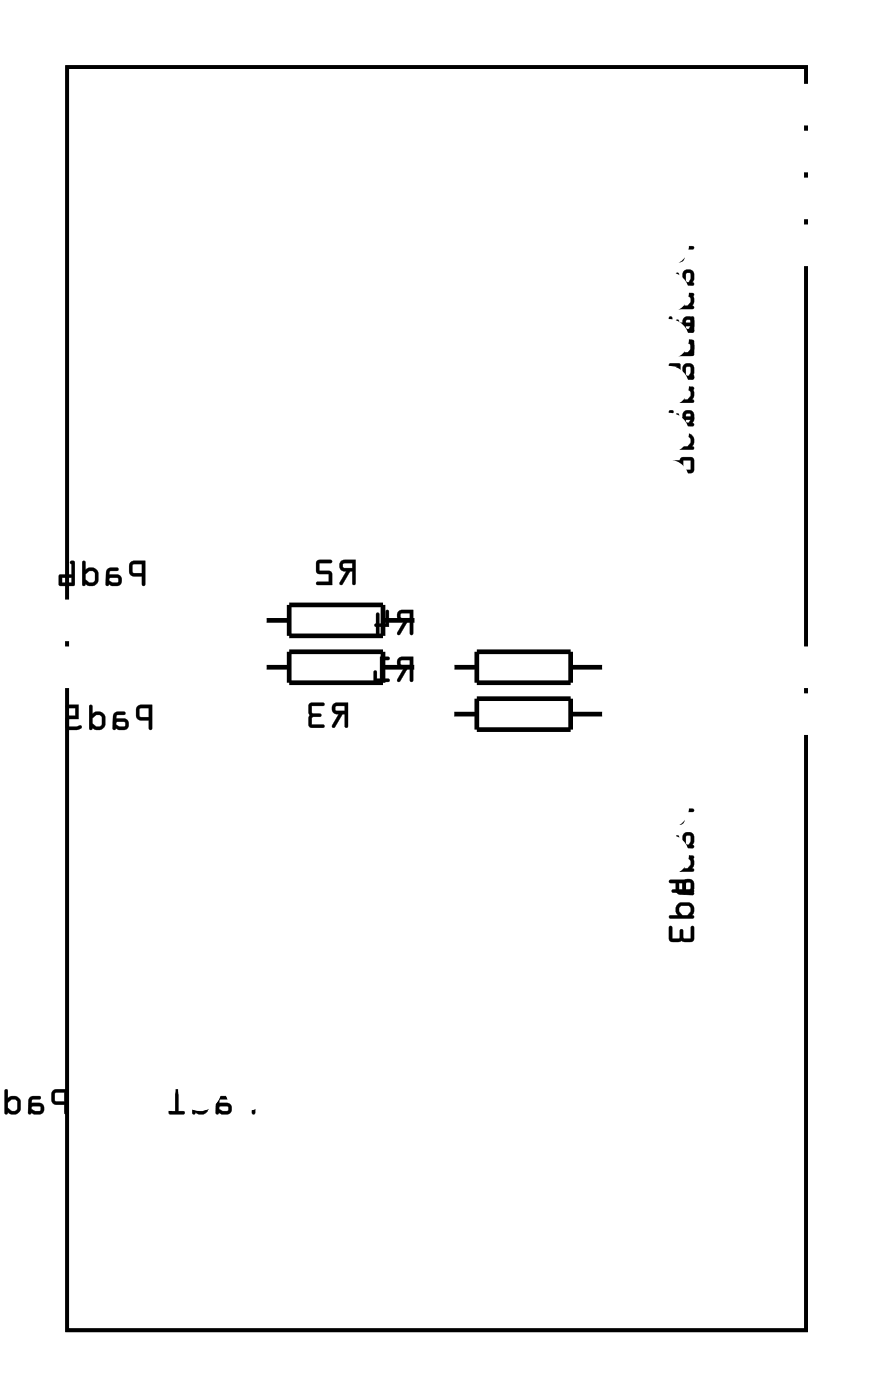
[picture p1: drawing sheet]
<svg xmlns="http://www.w3.org/2000/svg" width="47mm" height="76mm" viewBox="0 0 47 76" stroke-linecap="round" stroke-linejoin="round" font-family="sans-serif">
<path d="M3.6 3.6h40v68.5h-40z" fill="none" stroke="#000" stroke-width=".2"/>
<g fill="#000">
<path d="M36.2 15.9v.7l.3 .1h.5l.1-.6h.4l.1-.1-.1-.1zM36.4 16.1h.5v.4h-.5zM36.6 17.3v.5l.2 .2h.8l-.1-.2 .1-.4a.31 .31 0 0 0-.3-.3 .31 .31 0 0 0-.3 .3v.4h-.2v-.4zM37.2 17.3l.2 .1v.2l-.1 .2h-.2zM36.7 18.5l-.1 .2 .1 .4h-.4l-.1 .2h1.4v-.1l-.1-.1 .1-.4-.1-.2-.2-.1zM36.8 18.6h.5l.1 .3-.2 .2h-.3l-.1-.2zM36.2 19.7l.1 .8h1.3l-.1-.2-.1 .1h-.6v-.7zM36.4 19.9h.3v.5h-.3z"/>
<path d="M36.2 15.9v.7l.3 .2 .5-.1 .1-.6h.4a.1 .1 0 0 0 .1-.1 .1 .1 0 0 0-.1-.1zM36.2 15.9h1.3l.1 .1h-.1h-.4l-.1 .7h-.5l-.3-.1zM36.4 16.1h.5v.4h-.5zM36.4 16v.5h.5v-.5zM36.6 17.3v.4l.1 .2 .8 .1a.09 .09 0 0 0 .1-.1 .09 .09 0 0 0-.1-.1l.1-.4a.32 .32 0 0 0-.3-.3 .32 .32 0 0 0-.3 .3v.4h-.2v-.4zM36.6 17.3l.2 .1v.4h.2v-.4a.31 .31 0 0 1 .3-.3 .31 .31 0 0 1 .3 .3l-.1 .4 .1 .2h-.8l-.2-.2zM37.2 17.4h.2v.2l-.1 .2h-.1zM37.2 17.3l-.1 .5h.2l.1-.2v-.2zM36.7 18.5l-.1 .2 .1 .4h-.4a.1 .1 0 0 0-.1 .1 .1 .1 0 0 0 .1 .1h1.2a.1 .1 0 0 0 .1-.1 .1 .1 0 0 0-.1-.1l.1-.2-.1-.4-.2-.1zM36.7 18.6l.2-.2 .6 .1 .1 .2v.3l-.2 .1h.2v.2h-1.3v-.2h.4l-.1-.2zM36.8 18.6h.5l.1 .1v.2l-.2 .2h-.3l-.1-.2zM36.8 18.6v.3l.1 .2h.3l.2-.2-.1-.3zM36.2 19.7l.1 .9h1.2l.1-.2a.09 .09 0 0 0-.1-.1 .09 .09 0 0 0-.1 .1h-.6v-.7zM36.3 19.7h.5v.7h.6l.1-.1 .1 .2h-1.3zM36.4 19.9h.3v.5h-.3zM36.4 19.8v.6h.3v-.6z"/>
<path d="M36.2 18.4v.7l.3 .2 .5-.1 .1-.6h.4l.1-.1-.1-.1zM36.4 18.6h.5v.5h-.5zM36.6 19.9v.5l.2 .1h.8l-.1-.1 .1-.5a.31 .31 0 0 0-.3-.2 .31 .31 0 0 0-.3 .2v.5l-.2-.1v-.4zM37.2 19.9h.2v.3l-.1 .2-.2-.1zM36.7 21l-.1 .3 .1 .3-.4 .1-.1 .1h1.4v-.1l-.1-.1 .1-.4-.1-.2h-.2zM36.8 21.2l.5-.1 .1 .3-.2 .2h-.3l-.1-.2zM36.2 22.2v.9h.6l.3-.4h.5l-.1-.1h-.4l-.4 .3h-.3l.1-.6z"/>
<path d="M36.2 18.4v.7l.3 .2 .5-.1 .1-.6h.4a.1 .1 0 0 0 .1-.1 .1 .1 0 0 0-.1-.1zM36.2 18.4h1.3l.1 .1-.1 .1h-.4l-.1 .6-.5 .1-.3-.2zM36.4 18.6h.5v.5h-.5zM36.4 18.6v.5h.5v-.5zM36.6 19.9v.4l.1 .2 .8 .1a.09 .09 0 0 0 .1-.1 .09 .09 0 0 0-.1-.1l.1-.5a.32 .32 0 0 0-.3-.2 .32 .32 0 0 0-.3 .2v.5l-.2-.1v-.4zM36.6 19.9h.2v.5h.2v-.5a.31 .31 0 0 1 .3-.2 .31 .31 0 0 1 .3 .2l-.1 .5 .1 .1h-.8l-.2-.1zM37.2 19.9h.2v.3l-.1 .2-.1-.1zM37.2 19.9l-.1 .4 .2 .1 .1-.2v-.3zM36.7 21l-.1 .3 .1 .3h-.4a.1 .1 0 0 0-.1 .1 .1 .1 0 0 0 .1 .1h1.2a.1 .1 0 0 0 .1-.1 .1 .1 0 0 0-.1-.1l.1-.2-.1-.4-.2-.1zM36.7 21.1l.2-.1 .6 .1 .1 .1v.3l-.2 .2h.2v.1h-1.3v-.1h.4l-.1-.3zM36.8 21.2l.5-.1 .1 .2v.2l-.2 .1h-.3l-.1-.2zM36.8 21.2v.2l.1 .2h.3l.2-.2-.1-.3zM36.2 22.2v.9h.6l.3-.4 .4 .1a.1 .1 0 0 0 .1-.1 .1 .1 0 0 0-.1-.1h-.5l-.3 .3h-.3v-.5l.1-.1zM36.3 22.3h.2l-.1 .6h.3l.4-.3h.4l.1 .1h-.5l-.3 .4h-.6z"/>
<path d="M36.2 13.3v.7l.3 .2 .5-.1 .1-.6h.4l.1-.1-.1-.1zM36.4 13.5h.5v.5h-.5zM36.6 14.8v.5l.2 .2 .8-.1-.1-.1 .1-.4a.31 .31 0 0 0-.3-.3 .31 .31 0 0 0-.3 .3v.4h-.2v-.5zM37.2 14.8h.2v.3l-.1 .2-.2-.1zM36.7 16l-.1 .2 .1 .4h-.4l-.1 .1h1.4v-.1h-.1l.1-.4-.1-.2-.2-.1zM36.8 16.1h.5l.1 .3-.2 .2h-.3l-.1-.2zM36.2 17.2v.5h1.2v.1h-.4v.2h.6l-.1-.8h-.1v.3h-1v-.3zM36.3 18.5l-.1 .6 .1 .2h1.1l.2-.1v-.6l-.1-.2zM36.4 18.6h1v.5h-1z"/>
<path d="M36.2 13.3v.7l.3 .2 .5-.1 .1-.6h.4a.1 .1 0 0 0 .1-.1 .1 .1 0 0 0-.1-.1zM36.2 13.3h1.3l.1 .1-.1 .1h-.4l-.1 .6-.5 .1-.3-.2zM36.4 13.5h.5v.5h-.5zM36.4 13.5v.5h.5v-.5zM36.6 14.8v.4l.1 .2 .8 .1a.09 .09 0 0 0 .1-.1 .09 .09 0 0 0-.1-.1l.1-.4a.32 .32 0 0 0-.3-.3 .32 .32 0 0 0-.3 .3v.4l-.2-.1v-.4zM36.6 14.8h.2v.5h.2v-.4a.31 .31 0 0 1 .3-.3 .31 .31 0 0 1 .3 .3l-.1 .4 .1 .1h-.8l-.2-.1zM37.2 14.8h.2v.3l-.1 .2-.1-.1zM37.2 14.8l-.1 .4 .2 .1 .1-.2v-.3zM36.7 15.9l-.1 .3 .1 .4h-.4a.1 .1 0 0 0-.1 .1 .1 .1 0 0 0 .1 .1h1.2a.11 .11 0 0 0 .1-.2 .1 .1 0 0 0-.1 0l.1-.3-.1-.3-.2-.1zM36.7 16l.2-.1 .6 .1 .1 .2v.2l-.2 .2h.2v.1h-1.3v-.1h.4l-.1-.2zM36.8 16.1h.5l.1 .1v.2l-.2 .2-.3-.1-.1-.1zM36.8 16.1v.3l.1 .2h.3l.2-.2-.1-.3zM36.2 17.2v.5h1.2v.1h-.3a.1 .1 0 0 0-.1 .1 .1 .1 0 0 0 .1 .1h.5v-.8a.1 .1 0 0 0-.1-.1 .1 .1 0 0 0-.1 .1v.3h-1v-.3zM36.3 17.2h.1v.3h1v-.3h.1l.1 .8h-.6v-.1l.4-.1v-.1h-1.2zM36.3 18.5l-.1 .6 .1 .2h1.1l.2-.1v-.6l-.1-.2zM36.3 18.5l1.2-.1 .1 .2v.6l-.2 .1h-1.1l-.1-.2zM36.4 18.6h1v.5h-1zM36.4 18.6v.5h1v-.5z"/>
<path d="M3.6 3.6v68.5h40.1v-68.5zM3.6 3.6h40v68.5h-40z"/>
<path d="M7.1 30.5l-.1 .1v.5l.2 .1h.5v.5h.1l.1-1.3zM7.2 30.6h.5v.5l-.5-.1zM5.8 30.8l-.1 .9h.6a.31 .31 0 0 0 .3-.3 .31 .31 0 0 0-.3-.3h-.4v-.1l.1-.1h.4v-.1zM5.9 31.3h.5v.2l-.3 .1-.2-.1zM4.5 30.4v1.3h.1v-.1l.2 .1h.3l.2-.2v-.6l-.3-.1-.4 .1v-.5zM4.7 31.1l.1-.2 .3 .1v.5l-.3 .1-.1-.2zM3.8 30.4l.1 .7-.7 .1v.5h.8l.1-1.2-.1-.1zM3.4 31.3h.5v.3h-.5z"/>
<path d="M7.1 30.5l-.1 .1v.5l.2 .1h.5v.5a.1 .1 0 0 0 .1 .1 .1 .1 0 0 0 .1-.1v-1.3h-.6zM7.1 30.5l.8-.1-.1 1.3h-.1v-.5h-.5l-.2-.1zM7.2 30.6h.5v.5l-.5-.1zM7.2 30.6v.4l.5 .1v-.5zM5.8 30.8l-.1 .9a.09 .09 0 0 0 .1 .1 .09 .09 0 0 0 .1-.1l.4 .1a.32 .32 0 0 0 .3-.4 .32 .32 0 0 0-.3-.3h-.4l.1-.2h.3a.1 .1 0 0 0 .1-.1 .1 .1 0 0 0-.1-.1zM5.8 30.8h.6v.1h-.4l-.1 .1v.1h.4a.31 .31 0 0 1 .3 .3 .31 .31 0 0 1-.3 .3h-.6zM5.9 31.3h.5v.2l-.3 .1-.2-.1zM5.9 31.3v.2l.2 .1 .3-.1v-.2zM4.5 30.4l-.1 1.3a.11 .11 0 0 0 .2 .1 .1 .1 0 0 0 0-.2l.3 .2 .3-.2 .1-.2v-.4l-.3-.3-.4 .2v-.5zM4.5 30.4h.1v.5l.4-.1 .3 .1v.6l-.2 .2h-.3l-.2-.1v.1h-.1zM4.7 31.1l.1-.2 .3 .1v.5h-.3l-.2-.1zM4.7 31.1v.3l.2 .2 .2-.1v-.5l-.3-.1zM3.8 30.4l.1 .7h-.7v.6h.9v-1.2l-.1-.1zM3.8 30.4l.2 .1v1.2h-.8v-.5l.7-.1zM3.4 31.3h.5v.3h-.5zM3.3 31.3v.3h.6v-.3z"/>
<path d="M7.4 38.3v.1v.5l.1 .1h.6v.5h.1v-1.3zM7.6 38.4h.5v.5l-.5-.1zM6.2 38.6l-.1 .9h.6a.31 .31 0 0 0 .3-.3 .31 .31 0 0 0-.3-.3h-.4v-.1v-.1h.4v-.1zM6.3 39.1h.4l.1 .2-.3 .1-.2-.1zM4.9 38.2l-.1 1.3h.2v-.1l.2 .1h.3l.2-.2v-.6l-.3-.1-.4 .1v-.5zM5 38.9l.2-.2 .3 .1v.5l-.3 .1-.2-.2zM3.6 38.2v.2h.5v.4h-.5v.6l.1 .1h.4a.15 .15 0 0 0 .3 0 .15 .15 0 0 0-.1-.2l-.6 .1v-.4h.6v-.8z"/>
<path d="M7.4 38.3v.1v.5l.1 .1h.6v.5a.1 .1 0 0 0 0 .1 .1 .1 0 0 0 .1-.1v-1.3h-.6zM7.5 38.3l.7-.1v1.3h-.1v-.5h-.6l-.1-.1zM7.6 38.4h.5v.5l-.5-.1zM7.6 38.4v.4l.5 .1v-.5zM6.2 38.6l-.1 .9a.09 .09 0 0 0 .1 .1 .09 .09 0 0 0 .1-.1l.4 .1a.32 .32 0 0 0 .3-.4 .32 .32 0 0 0-.3-.3h-.4v-.2h.4a.1 .1 0 0 0 .1-.1 .1 .1 0 0 0-.1-.1zM6.2 38.6h.5v.1h-.4v.1v.2l.4-.1a.31 .31 0 0 1 .3 .3 .31 .31 0 0 1-.3 .3h-.6zM6.3 39.1h.4l.1 .2-.3 .1-.2-.1zM6.3 39.1v.2l.2 .1 .3-.1-.1-.2zM4.8 38.2v1.3a.1 .1 0 0 0 .1 .1 .11 .11 0 0 0 .1-.2l.2 .2 .4-.2 .1-.2v-.4l-.3-.3-.4 .2v-.5zM4.9 38.2h.1v.5l.4-.1 .3 .1v.6l-.2 .2h-.3l-.2-.1-.1 .1h-.1zM5 38.9l.2-.2 .3 .1v.5l-.3 .1-.2-.2zM5 38.9v.3l.2 .2 .3-.1v-.5l-.3-.1zM3.6 38.2v.2h.5v.4h-.5v.6l.1 .2 .7-.1a.1 .1 0 0 0 0-.2 .1 .1 0 0 0-.1 0l-.6 .1v-.4h.6v-.8zM3.6 38.2h.7v.8l-.6-.1v.5l.6-.1 .1 .1v.1h-.7l-.1-.1v-.6h.5v-.4l-.5-.1z"/>
<path d="M18.1 38.1a.32 .32 0 0 0-.1 .4 .32 .32 0 0 0 .3 .2l-.3 .7h.1l.4-.7h.2v.6l.1 .1v-1.3zM18.2 38.3l.5-.1v.3h-.5zM16.8 38.1l-.1 1.2 .2 .1h.6v-.1h-.6v-.4l.4-.1 .1-.1h-.1l-.4-.1v-.4h.6l.1-.1z"/>
<path d="M18 38.1a.32 .32 0 0 0 0 .4 .32 .32 0 0 0 .3 .2l-.3 .6a.1 .1 0 0 0 0 .1 .1 .1 0 0 0 .1 0l.4-.7h.2v.6a.1 .1 0 0 0 .1 .1 .1 .1 0 0 0 .1-.1v-1.2h-.7zM18.1 38.2l.7-.1v1.3l-.1-.1v-.6h-.2l-.4 .7h-.1l.4-.7a.31 .31 0 0 1-.4-.2 .31 .31 0 0 1 .1-.3zM18.2 38.3l.5-.1v.3h-.5zM18.2 38.3v.2h.5v-.3zM16.8 38.1l-.1 1.2 .2 .1h.6a.1 .1 0 0 0 .1-.1 .1 .1 0 0 0-.1-.1l-.6 .1v-.4l.4-.1a.1 .1 0 0 0 .1-.1 .1 .1 0 0 0-.1 0l-.4-.1v-.4l.6 .1a.1 .1 0 0 0 .1-.1 .1 .1 0 0 0-.1-.1zM16.8 38.1h.8l-.1 .1h-.6v.4l.4 .1h.1l-.1 .1-.4 .1v.4h.6v.1h-.6l-.2-.1z"/>
<path d="M18.5 30.4a.32 .32 0 0 0-.1 .4 .32 .32 0 0 0 .4 .2l-.4 .6 .1 .1 .5-.7h.1v.6l.1 .1 .1-1.4zM18.6 30.5h.5v.3h-.5zM17.2 30.4l-.1 .6 .2 .1h.5v.4h-.6l-.1 .1 .9 .1-.1-.7-.6-.1v-.4h.6l.1-.1z"/>
<path d="M18.5 30.4a.32 .32 0 0 0-.1 .4 .32 .32 0 0 0 .4 .2l-.4 .6a.1 .1 0 0 0 0 .1 .1 .1 0 0 0 .2 0l.4-.7h.1v.6a.1 .1 0 0 0 .1 .1 .1 .1 0 0 0 .1-.1v-1.3h-.6zM18.5 30.4l.8-.1-.1 1.4-.1-.1v-.7h-.1l-.4 .8-.2-.1 .4-.7a.31 .31 0 0 1-.4-.1 .31 .31 0 0 1 .1-.4zM18.6 30.5h.5v.3h-.5zM18.6 30.5v.3h.5v-.3zM17.2 30.4v.7h.6v.4h-.6a.1 .1 0 0 0-.1 .1 .1 .1 0 0 0 .1 .1h.8l-.1-.7-.6-.1v-.4h.6a.1 .1 0 0 0 .1-.1 .1 .1 0 0 0-.1-.1zM17.2 30.4h.8l-.1 .1h-.6v.4l.6 .1 .1 .7-.9-.1 .1-.1h.6v-.4h-.5l-.2-.1z"/>
<path d="M21.6 35.7a.32 .32 0 0 0-.1 .3 .32 .32 0 0 0 .4 .2l-.4 .7h.1l.5-.7h.1v.7h.1l.1-1.3zM21.7 35.8h.5v.2h-.5zM20.6 35.6v1.2h-.2v-.4l-.1-.1-.1 .6h.8v-.1h-.2v-1h.2l.1-.2z"/>
<path d="M21.6 33.1a.32 .32 0 0 0-.1 .4 .32 .32 0 0 0 .4 .2l-.4 .7h.1l.5-.7h.1v.6l.1 .1 .1-1.4zM21.7 33.2h.5v.3h-.5zM20.4 33.2v.6l-.1 .1 .1 .5h.1v-.4h.6v-.9l-.1-.1-.1 .1v.7h-.4v-.6z"/>
<path d="M21.6 35.7a.32 .32 0 0 0-.1 .3 .32 .32 0 0 0 .4 .2l-.4 .6a.1 .1 0 0 0 0 .1 .1 .1 0 0 0 .2 0l.4-.7h.1v.7a.1 .1 0 0 0 .1 .1 .1 .1 0 0 0 .1-.1v-1.3h-.6zM21.6 35.7l.8-.1-.1 1.3h-.1v-.7h-.1l-.4 .7h-.2l.4-.7a.31 .31 0 0 1-.4-.2 .31 .31 0 0 1 .1-.3zM21.7 35.8h.5v.2h-.5zM21.7 35.8v.2h.5v-.2zM20.6 35.6v1.2h-.2v-.4a.1 .1 0 0 0-.1-.1 .1 .1 0 0 0-.1 .1l.1 .5 .7 .1a.1 .1 0 0 0 .1-.1 .1 .1 0 0 0-.1-.1h-.2v-1h.2a.1 .1 0 0 0 .1-.1 .1 .1 0 0 0-.1-.1zM20.6 35.6h.5l-.1 .1-.3 .1v1h.3v.1h-.8l.1-.6 .1 .1v.4h.2z"/>
<path d="M21.6 33.1a.32 .32 0 0 0-.1 .4 .32 .32 0 0 0 .4 .2l-.4 .6a.1 .1 0 0 0 0 .1 .1 .1 0 0 0 .2 0l.4-.7h.1v.6a.1 .1 0 0 0 .1 .1 .1 .1 0 0 0 .1-.1v-1.3h-.6zM21.6 33.1l.8-.1-.1 1.4-.1-.1v-.6h-.1l-.4 .7-.2-.1 .4-.6a.31 .31 0 0 1-.4-.2 .31 .31 0 0 1 .1-.4zM21.7 33.3l.5-.1v.3h-.5zM21.7 33.2v.3h.5v-.3zM20.4 33.2v.6a.09 .09 0 0 0-.1 .1 .09 .09 0 0 0 .1 .1v.3a.1 .1 0 0 0 .1 .1 .1 .1 0 0 0 0-.1v-.3h.6v-.9a.1 .1 0 0 0-.1-.1 .1 .1 0 0 0-.1 .1v.7h-.4v-.6zM20.4 33.2h.1v.6h.4v-.7h.1h.1v.9h-.6v.3l-.1 .1-.1-.5 .1-.1z"/>
<path d="M36.2 21v.7l.3 .1 .5-.1 .1-.6h.4l.1-.1h-.1zM36.4 21.1h.5v.5h-.5zM36.6 22.4v.5l.2 .2h.8l-.1-.2 .1-.4a.31 .31 0 0 0-.3-.3 .31 .31 0 0 0-.3 .3v.4h-.2v-.4zM37.2 22.4l.2 .1v.2l-.1 .2h-.2zM36.7 23.6l-.1 .2 .1 .4h-.4l-.1 .1h1.4v-.1h-.1l.1-.4-.1-.2-.2-.1zM36.8 23.7h.5l.1 .3-.2 .2h-.3l-.1-.2zM36.2 25l.1 .5h.5l.2 .1h.4l.2-.1v-.6l-.1-.1h-.5l-.2 .1zM37 24.9h.4v.6h-.4zM36.4 25.1h.4v.2h-.4z"/>
<path d="M36.2 20.9v.8l.3 .1h.5l.1-.7h.4a.1 .1 0 0 0 .1-.1 .1 .1 0 0 0-.1-.1zM36.2 21h1.3h.1l-.1 .1h-.4l-.1 .6-.5 .1-.3-.1zM36.4 21.1h.5v.5h-.5zM36.4 21.1v.5h.5v-.5zM36.6 22.4v.4l.1 .2 .8 .1a.09 .09 0 0 0 .1-.1 .09 .09 0 0 0-.1-.1l.1-.4a.32 .32 0 0 0-.3-.3 .32 .32 0 0 0-.3 .3v.4h-.2v-.5zM36.6 22.4l.2 .1v.4h.2v-.4a.31 .31 0 0 1 .3-.3 .31 .31 0 0 1 .3 .3l-.1 .4 .1 .2h-.8l-.2-.2zM37.2 22.4l.2 .1v.2l-.1 .2-.1-.1zM37.2 22.4l-.1 .5h.2l.1-.2v-.3zM36.7 23.6l-.1 .2 .1 .4h-.4a.1 .1 0 0 0-.1 .1 .1 .1 0 0 0 .1 .1h1.2a.1 .1 0 0 0 .1-.1 .1 .1 0 0 0-.1-.1l.1-.3-.1-.3-.2-.1zM36.7 23.6l.2-.1 .6 .1 .1 .2v.2l-.2 .2h.2v.1h-1.3v-.1h.4l-.1-.2zM36.8 23.7h.5l.1 .1v.2l-.2 .2h-.3l-.1-.2zM36.8 23.7v.3l.1 .2h.3l.2-.2-.1-.3zM36.2 25l.1 .5h.5l.2 .1h.4l.2-.1v-.6l-.1-.1h-.5l-.2 .1zM36.3 25l.5-.1 .2-.1h.5l.1 .1v.6l-.2 .1h-.4l-.2-.2h-.5zM37 24.9h.4v.6h-.4zM37 24.9v.6h.4v-.6zM36.4 25.1h.4v.2h-.4zM36.4 25.1v.2h.4v-.2z"/>
<path d="M36.2 46.4v.7l.3 .1 .5-.1 .1-.6h.4l.1-.1h-.1zM36.4 46.5h.5v.5h-.5zM36.6 47.8v.5l.2 .2h.8l-.1-.2 .1-.4a.31 .31 0 0 0-.3-.3 .31 .31 0 0 0-.3 .3v.4h-.2v-.4zM37.2 47.8l.2 .1v.2l-.1 .2h-.2zM36.7 49l-.1 .2 .1 .4h-.4l-.1 .1h1.4v-.1h-.1l.1-.4-.1-.2-.2-.1zM36.8 49.1h.5l.1 .3-.2 .2h-.3l-.1-.2zM36.2 50.2v.7l.1 .1h.6h.5l.2-.1-.1-.7-.1 .1v.6l-.4-.1v-.4l-.1-.1-.1 .1v.4l-.4 .1v-.7z"/>
<path d="M36.2 46.3v.8l.3 .1h.5l.1-.7h.4a.1 .1 0 0 0 .1-.1 .1 .1 0 0 0-.1-.1zM36.2 46.4h1.3h.1l-.1 .1h-.4l-.1 .6-.5 .1-.3-.1zM36.4 46.5h.5v.5h-.5zM36.4 46.5v.5h.5v-.5zM36.6 47.8v.4l.1 .2 .8 .1a.09 .09 0 0 0 .1-.1 .09 .09 0 0 0-.1-.1l.1-.4a.32 .32 0 0 0-.3-.3 .32 .32 0 0 0-.3 .3v.4h-.2v-.5zM36.6 47.8l.2 .1v.4h.2v-.4a.31 .31 0 0 1 .3-.3 .31 .31 0 0 1 .3 .3l-.1 .4 .1 .2h-.8l-.2-.2zM37.2 47.8l.2 .1v.2l-.1 .2-.1-.1zM37.2 47.8l-.1 .5h.2l.1-.2v-.3zM36.7 49l-.1 .2 .1 .4h-.4a.1 .1 0 0 0-.1 .1 .1 .1 0 0 0 .1 .1h1.2a.1 .1 0 0 0 .1-.1 .1 .1 0 0 0-.1-.1l.1-.3-.1-.3-.2-.1zM36.7 49l.2-.1 .6 .1 .1 .2v.2l-.2 .2h.2v.1h-1.3v-.1h.4l-.1-.2zM36.8 49.1h.5l.1 .1v.2l-.2 .2h-.3l-.1-.2zM36.8 49.1v.3l.1 .2h.3l.2-.2-.1-.3zM36.2 50.2v.7l.2 .1h.5h.6l.1-.1v-.6a.1 .1 0 0 0-.1-.1 .1 .1 0 0 0-.1 .1v.6l-.4-.1v-.4a.1 .1 0 0 0-.1-.1 .1 .1 0 0 0-.1 .1v.4l-.4 .1v-.7zM36.3 50.2h.1v.7l.4-.1v-.4l.1-.1 .1 .1v.4l.4 .1v-.6l.1-.1 .1 .7-.2 .1h-.5h-.6l-.1-.1z"/>
<path d="M36.2 43.8v.7l.3 .2 .5-.1 .1-.6h.4l.1-.1-.1-.1zM36.4 44h.5v.5h-.5zM36.6 45.3v.5l.2 .1h.8l-.1-.1 .1-.5a.31 .31 0 0 0-.3-.2 .31 .31 0 0 0-.3 .2v.5l-.2-.1v-.4zM37.2 45.3h.2v.3l-.1 .2-.2-.1zM36.7 46.4l-.1 .3 .1 .3-.4 .1-.1 .1h1.4v-.1l-.1-.1 .1-.4-.1-.2h-.2zM36.8 46.6l.5-.1 .1 .3-.2 .2h-.3l-.1-.2zM36.2 47.7l.1 .1h.7v.4h-.6v.2h.6h.1l.5-.1-.1-.1h-.4v-.5z"/>
<path d="M36.2 43.8v.7l.3 .2 .5-.1 .1-.6h.4a.1 .1 0 0 0 .1-.1 .1 .1 0 0 0-.1-.1zM36.2 43.8h1.3l.1 .1-.1 .1h-.4l-.1 .6-.5 .1-.3-.2zM36.4 44h.5v.5h-.5zM36.4 44v.5h.5v-.5zM36.6 45.3v.4l.1 .2 .8 .1a.09 .09 0 0 0 .1-.1 .09 .09 0 0 0-.1-.1l.1-.5a.32 .32 0 0 0-.3-.2 .32 .32 0 0 0-.3 .2v.5l-.2-.1v-.4zM36.6 45.3h.2v.5h.2v-.5a.31 .31 0 0 1 .3-.2 .31 .31 0 0 1 .3 .2l-.1 .5 .1 .1h-.8l-.2-.1zM37.2 45.3h.2v.3l-.1 .2-.1-.1zM37.2 45.3l-.1 .4 .2 .1 .1-.2v-.3zM36.7 46.4l-.1 .3 .1 .3h-.4a.1 .1 0 0 0-.1 .1 .1 .1 0 0 0 .1 .1h1.2a.1 .1 0 0 0 .1-.1 .1 .1 0 0 0-.1-.1l.1-.2-.1-.4-.2-.1zM36.7 46.5l.2-.1 .6 .1 .1 .1v.3l-.2 .2h.2v.1h-1.3v-.1h.4l-.1-.3zM36.8 46.6l.5-.1 .1 .2v.2l-.2 .1h-.3l-.1-.2zM36.8 46.6v.2l.1 .2h.3l.2-.2-.1-.3zM36.2 47.7l.1 .1h.7v.4h-.5a.1 .1 0 0 0-.1 .1 .1 .1 0 0 0 .1 .1h.5a.09 .09 0 0 0 0 .1 .09 .09 0 0 0 .1-.1h.4a.1 .1 0 0 0 .1-.1 .1 .1 0 0 0-.1-.1h-.4v-.5zM36.3 47.7h.8v.5h.4l.1 .1-.5 .1h-.1l-.6-.1v-.1h.6v-.4h-.7z"/>
<path d="M2.9 59.1l-.1 .2v.4l.2 .1 .5 .1v.4l.1 .1 .1-1.4zM3 59.2h.5v.5h-.5zM1.6 59.5l-.1 .8 .6 .1a.31 .31 0 0 0 .3-.3 .31 .31 0 0 0-.3-.3h-.4v-.1l.1-.1h.4v-.2zM1.7 60l.5-.1v.2l-.3 .1-.2-.1zM.3 59v1.3l.1 .1v-.1l.2 .1 .3-.1 .2-.1v-.6l-.3-.2-.4 .1v-.4zM.5 59.7l.1-.1h.3v.5l-.3 .1-.1-.2zM-.1 59v1.4z"/>
<path d="M2.9 59.1l-.1 .2v.4l.1 .1 .6 .1v.4a.1 .1 0 0 0 .1 .1 .1 .1 0 0 0 .1-.1v-1.3h-.6zM2.9 59.1l.8-.1-.1 1.4-.1-.1v-.5h-.5l-.2-.1zM3 59.2h.5v.5l-.5-.1zM3 59.2v.5h.5v-.5zM1.6 59.4l-.1 .9a.09 .09 0 0 0 .1 .1 .09 .09 0 0 0 .1-.1l.4 .1a.32 .32 0 0 0 .3-.3 .32 .32 0 0 0-.3-.4l-.4 .1 .1-.2h.3a.1 .1 0 0 0 .1-.1 .1 .1 0 0 0-.1-.1zM1.6 59.5l.6-.1v.1l-.4 .1-.1 .1v.1h.4a.31 .31 0 0 1 .3 .3 .31 .31 0 0 1-.3 .3l-.6-.1zM1.7 60l.5-.1v.2l-.3 .1-.2-.1zM1.7 59.9v.2l.2 .1 .3-.1v-.2zM.3 59l-.1 1.3a.1 .1 0 0 0 .1 .1 .1 .1 0 0 0 .1-.1l.3 .1 .3-.1 .1-.2v-.5l-.3-.2-.4 .1v-.4zM.3 59l.1 .1v.4l.4-.1 .3 .2v.6l-.2 .1-.3 .1-.2-.2v.2l-.1-.1zM.5 59.7l.1-.1h.3v.5l-.3 .1-.2-.2zM.4 59.7v.4l.3 .1 .2-.1v-.5h-.3zM-.1 59v1.4zM-.1 59v1.4z"/>
<path d="M13 59.1l-.1 .2 .1 .4 .1 .1 .5 .1v.4l.2 .1v-1.4zM13.2 59.2h.4v.5h-.4zM11.8 59.5l-.1 .8 .6 .1a.31 .31 0 0 0 .3-.3 .31 .31 0 0 0-.3-.3h-.4v-.1v-.1h.4v-.2zM11.9 60l.4-.1 .1 .2-.3 .1-.2-.1zM10.4 59v1.3l.1 .1 .1-.1 .2 .1 .3-.1 .2-.1-.1-.6-.2-.2-.4 .1v-.4zM10.6 59.7l.2-.1h.2l.1 .5-.3 .1-.2-.2zM9.5 59v1.2h-.2v-.4h-.1l-.1 .5 .9 .1v-.2h-.3v-1h.3v-.1z"/>
<path d="M13 59.1l-.1 .2 .1 .4 .1 .1 .5 .1v.4a.1 .1 0 0 0 .1 .1 .1 .1 0 0 0 .1-.1v-1.3h-.6zM13 59.1l.8-.1v1.4l-.1-.1-.1-.5h-.5l-.1-.1zM13.2 59.2h.4v.5l-.4-.1zM13.1 59.2v.5h.5v-.5zM11.8 59.4l-.1 .9a.09 .09 0 0 0 .1 .1 .09 .09 0 0 0 .1-.1l.4 .1a.32 .32 0 0 0 .3-.3 .32 .32 0 0 0-.3-.4l-.4 .1v-.2h.4a.1 .1 0 0 0 .1-.1 .1 .1 0 0 0-.1-.1zM11.8 59.5l.5-.1v.1l-.4 .1v.1v.1h.4a.31 .31 0 0 1 .2 .3 .31 .31 0 0 1-.2 .3l-.6-.1zM11.9 60l.4-.1 .1 .2-.3 .1-.2-.1zM11.9 59.9v.2l.1 .1 .4-.1-.1-.2zM10.4 59v1.3a.1 .1 0 0 0 .1 .1 .1 .1 0 0 0 .1-.1l.2 .1 .4-.1 .1-.2v-.5l-.3-.2-.4 .1v-.4zM10.4 59l.2 .1v.4l.4-.1 .2 .2v.6l-.1 .1-.3 .1-.2-.2-.1 .2-.1-.1zM10.6 59.7l.2-.1h.3v.5l-.3 .1-.2-.2zM10.6 59.7v.4l.2 .1 .3-.1-.1-.5h-.2zM9.5 59v1.2h-.2v-.4a.1 .1 0 0 0-.1-.1 .1 .1 0 0 0-.1 .1l.1 .6h.7a.1 .1 0 0 0 .1-.1 .1 .1 0 0 0-.1-.1h-.2v-1h.2a.1 .1 0 0 0 .1-.1 .1 .1 0 0 0-.1-.1zM9.5 59l.5 .1v.1h-.3v1h.3v.2l-.8-.1v-.5h.1v.4h.2z"/>
</g>
<path d="M14.3 36.1h1.4M14.3 33.6h1.4M15.7 35.3h5v1.7h-5zM15.7 32.8h5v1.6h-5zM20.7 36.1h1.9M20.7 33.6h1.9M24.5 36.1h1.3M24.5 38.7h1.3M25.8 35.3h5.1v1.7h-5.1zM25.8 37.9h5.1v1.6h-5.1zM30.9 36.1h1.8M30.9 38.7h1.8" fill="none" stroke="#000" stroke-width=".25"/>
<circle cx="33.7" cy="36.2" r=".7" fill="#fff"/>
<circle cx="33.7" cy="36.2" r=".7" fill="none" stroke="#fff" stroke-width=".76" stroke-linecap="butt"/>
<circle cx="23.5" cy="36.2" r=".7" fill="#fff"/>
<circle cx="23.5" cy="36.2" r=".7" fill="none" stroke="#fff" stroke-width=".76" stroke-linecap="butt"/>
<circle cx="23.5" cy="36.2" r=".7" fill="#fff"/>
<circle cx="23.5" cy="36.2" r=".7" fill="none" stroke="#fff" stroke-width=".76" stroke-linecap="butt"/>
<circle cx="13.4" cy="36.2" r=".7" fill="#fff"/>
<circle cx="13.4" cy="36.2" r=".7" fill="none" stroke="#fff" stroke-width=".76" stroke-linecap="butt"/>
<circle cx="33.7" cy="38.7" r=".7" fill="#fff"/>
<circle cx="33.7" cy="38.7" r=".7" fill="none" stroke="#fff" stroke-width=".76" stroke-linecap="butt"/>
<circle cx="23.5" cy="38.7" r=".7" fill="#fff"/>
<circle cx="23.5" cy="38.7" r=".7" fill="none" stroke="#fff" stroke-width=".76" stroke-linecap="butt"/>
<circle cx="23.5" cy="33.6" r=".7" fill="#fff"/>
<circle cx="23.5" cy="33.6" r=".7" fill="none" stroke="#fff" stroke-width=".76" stroke-linecap="butt"/>
<circle cx="13.4" cy="33.6" r=".7" fill="#fff"/>
<circle cx="13.4" cy="33.6" r=".7" fill="none" stroke="#fff" stroke-width=".76" stroke-linecap="butt"/>
<circle cx="36.2" cy="28.5" r=".7" fill="#fff"/>
<circle cx="36.2" cy="28.5" r=".7" fill="none" stroke="#fff" stroke-width=".76" stroke-linecap="butt"/>
<circle cx="36.2" cy="15.8" r=".7" fill="#fff"/>
<circle cx="36.2" cy="15.8" r=".7" fill="none" stroke="#fff" stroke-width=".76" stroke-linecap="butt"/>
<circle cx="36.2" cy="36.2" r=".7" fill="#fff"/>
<circle cx="36.2" cy="36.2" r=".7" fill="none" stroke="#fff" stroke-width=".76" stroke-linecap="butt"/>
<circle cx="36.2" cy="38.7" r=".7" fill="#fff"/>
<circle cx="36.2" cy="38.7" r=".7" fill="none" stroke="#fff" stroke-width=".76" stroke-linecap="butt"/>
<circle cx="36.2" cy="41.2" r=".7" fill="#fff"/>
<circle cx="36.2" cy="41.2" r=".7" fill="none" stroke="#fff" stroke-width=".76" stroke-linecap="butt"/>
<circle cx="36.2" cy="20.9" r=".7" fill="#fff"/>
<circle cx="36.2" cy="20.9" r=".7" fill="none" stroke="#fff" stroke-width=".76" stroke-linecap="butt"/>
<circle cx="36.2" cy="23.5" r=".7" fill="#fff"/>
<circle cx="36.2" cy="23.5" r=".7" fill="none" stroke="#fff" stroke-width=".76" stroke-linecap="butt"/>
<circle cx="36.2" cy="18.4" r=".7" fill="#fff"/>
<circle cx="36.2" cy="18.4" r=".7" fill="none" stroke="#fff" stroke-width=".76" stroke-linecap="butt"/>
<circle cx="36.2" cy="46.3" r=".7" fill="#fff"/>
<circle cx="36.2" cy="46.3" r=".7" fill="none" stroke="#fff" stroke-width=".76" stroke-linecap="butt"/>
<circle cx="36.2" cy="13.3" r=".7" fill="#fff"/>
<circle cx="36.2" cy="13.3" r=".7" fill="none" stroke="#fff" stroke-width=".76" stroke-linecap="butt"/>
<circle cx="36.2" cy="31.1" r=".7" fill="#fff"/>
<circle cx="36.2" cy="31.1" r=".7" fill="none" stroke="#fff" stroke-width=".76" stroke-linecap="butt"/>
<circle cx="36.2" cy="10.8" r=".7" fill="#fff"/>
<circle cx="36.2" cy="10.8" r=".7" fill="none" stroke="#fff" stroke-width=".76" stroke-linecap="butt"/>
<circle cx="36.2" cy="43.8" r=".7" fill="#fff"/>
<circle cx="36.2" cy="43.8" r=".7" fill="none" stroke="#fff" stroke-width=".76" stroke-linecap="butt"/>
<circle cx="36.2" cy="26" r=".7" fill="#fff"/>
<circle cx="36.2" cy="26" r=".7" fill="none" stroke="#fff" stroke-width=".76" stroke-linecap="butt"/>
<circle cx="36.2" cy="33.6" r=".7" fill="#fff"/>
<circle cx="36.2" cy="33.6" r=".7" fill="none" stroke="#fff" stroke-width=".76" stroke-linecap="butt"/>
<circle cx="10.8" cy="23.5" r=".7" fill="#fff"/>
<circle cx="10.8" cy="23.5" r=".7" fill="none" stroke="#fff" stroke-width=".76" stroke-linecap="butt"/>
<circle cx="10.8" cy="20.9" r=".7" fill="#fff"/>
<circle cx="10.8" cy="20.9" r=".7" fill="none" stroke="#fff" stroke-width=".76" stroke-linecap="butt"/>
<circle cx="10.8" cy="36.2" r=".7" fill="#fff"/>
<circle cx="10.8" cy="36.2" r=".7" fill="none" stroke="#fff" stroke-width=".76" stroke-linecap="butt"/>
<circle cx="10.8" cy="18.4" r=".7" fill="#fff"/>
<circle cx="10.8" cy="18.4" r=".7" fill="none" stroke="#fff" stroke-width=".76" stroke-linecap="butt"/>
<circle cx="10.8" cy="13.3" r=".7" fill="#fff"/>
<circle cx="10.8" cy="13.3" r=".7" fill="none" stroke="#fff" stroke-width=".76" stroke-linecap="butt"/>
<circle cx="10.8" cy="10.8" r=".7" fill="#fff"/>
<circle cx="10.8" cy="10.8" r=".7" fill="none" stroke="#fff" stroke-width=".76" stroke-linecap="butt"/>
<circle cx="10.8" cy="15.8" r=".7" fill="#fff"/>
<circle cx="10.8" cy="15.8" r=".7" fill="none" stroke="#fff" stroke-width=".76" stroke-linecap="butt"/>
<circle cx="10.8" cy="41.2" r=".7" fill="#fff"/>
<circle cx="10.8" cy="41.2" r=".7" fill="none" stroke="#fff" stroke-width=".76" stroke-linecap="butt"/>
<circle cx="10.8" cy="46.3" r=".7" fill="#fff"/>
<circle cx="10.8" cy="46.3" r=".7" fill="none" stroke="#fff" stroke-width=".76" stroke-linecap="butt"/>
<circle cx="10.8" cy="28.5" r=".7" fill="#fff"/>
<circle cx="10.8" cy="28.5" r=".7" fill="none" stroke="#fff" stroke-width=".76" stroke-linecap="butt"/>
<circle cx="10.8" cy="38.7" r=".7" fill="#fff"/>
<circle cx="10.8" cy="38.7" r=".7" fill="none" stroke="#fff" stroke-width=".76" stroke-linecap="butt"/>
<circle cx="10.8" cy="31.1" r=".7" fill="#fff"/>
<circle cx="10.8" cy="31.1" r=".7" fill="none" stroke="#fff" stroke-width=".76" stroke-linecap="butt"/>
<circle cx="10.8" cy="26" r=".7" fill="#fff"/>
<circle cx="10.8" cy="26" r=".7" fill="none" stroke="#fff" stroke-width=".76" stroke-linecap="butt"/>
<circle cx="10.8" cy="33.6" r=".7" fill="#fff"/>
<circle cx="10.8" cy="33.6" r=".7" fill="none" stroke="#fff" stroke-width=".76" stroke-linecap="butt"/>
<circle cx="8.3" cy="59" r="1.1" fill="#fff"/>
<circle cx="8.3" cy="59" r="1.1" fill="none" stroke="#fff" stroke-width=".25"/>
<path d="M17.7 58.2h1.5v1.6h-1.5z" fill="#fff"/>
<path d="M17.7 58.2h1.5v1.6h-1.5z" fill="none" stroke="#fff" stroke-width=".76" stroke-linecap="butt"/>
<circle cx="18.4" cy="59" r=".79" fill="#fff"/>
<circle cx="18.4" cy="59" r=".79" fill="none" stroke="#fff" stroke-width=".76" stroke-linecap="butt"/>
<circle cx="21" cy="59" r=".79" fill="#fff"/>
<circle cx="21" cy="59" r=".79" fill="none" stroke="#fff" stroke-width=".76" stroke-linecap="butt"/>
<circle cx="23.5" cy="59" r=".79" fill="#fff"/>
<circle cx="23.5" cy="59" r=".79" fill="none" stroke="#fff" stroke-width=".76" stroke-linecap="butt"/>
<path d="M17.7 58.2h1.5v1.6h-1.5z" fill="#fff"/>
<path d="M17.7 58.2h1.5v1.6h-1.5z" fill="none" stroke="#fff" stroke-width=".76" stroke-linecap="butt"/>
<circle cx="18.4" cy="59" r=".79" fill="#fff"/>
<circle cx="18.4" cy="59" r=".79" fill="none" stroke="#fff" stroke-width=".76" stroke-linecap="butt"/>
<circle cx="21" cy="59" r=".79" fill="#fff"/>
<circle cx="21" cy="59" r=".79" fill="none" stroke="#fff" stroke-width=".76" stroke-linecap="butt"/>
<circle cx="23.5" cy="59" r=".79" fill="#fff"/>
<circle cx="23.5" cy="59" r=".79" fill="none" stroke="#fff" stroke-width=".76" stroke-linecap="butt"/>
<path d="M7.5 58.2h1.6v1.6h-1.6z" fill="#fff"/>
<path d="M7.5 58.2h1.6v1.6h-1.6z" fill="none" stroke="#fff" stroke-width=".76" stroke-linecap="butt"/>
<circle cx="8.3" cy="59" r=".79" fill="#fff"/>
<circle cx="8.3" cy="59" r=".79" fill="none" stroke="#fff" stroke-width=".76" stroke-linecap="butt"/>
<circle cx="10.8" cy="59" r=".79" fill="#fff"/>
<circle cx="10.8" cy="59" r=".79" fill="none" stroke="#fff" stroke-width=".76" stroke-linecap="butt"/>
<circle cx="13.4" cy="59" r=".79" fill="#fff"/>
<circle cx="13.4" cy="59" r=".79" fill="none" stroke="#fff" stroke-width=".76" stroke-linecap="butt"/>
<path d="M7.5 58.2h1.6v1.6h-1.6z" fill="#fff"/>
<path d="M7.5 58.2h1.6v1.6h-1.6z" fill="none" stroke="#fff" stroke-width=".76" stroke-linecap="butt"/>
<circle cx="8.3" cy="59" r=".79" fill="#fff"/>
<circle cx="8.3" cy="59" r=".79" fill="none" stroke="#fff" stroke-width=".76" stroke-linecap="butt"/>
<circle cx="10.8" cy="59" r=".79" fill="#fff"/>
<circle cx="10.8" cy="59" r=".79" fill="none" stroke="#fff" stroke-width=".76" stroke-linecap="butt"/>
<circle cx="13.4" cy="59" r=".79" fill="#fff"/>
<circle cx="13.4" cy="59" r=".79" fill="none" stroke="#fff" stroke-width=".76" stroke-linecap="butt"/>
<path d="M38.8 9.7h5v2h-5z" fill="#fff"/>
<path d="M38.8 9.7h5v2h-5z" fill="none" stroke="#fff" stroke-width=".25"/>
<path d="M38.8 7.2h5v2h-5z" fill="#fff"/>
<path d="M38.8 7.2h5v2h-5z" fill="none" stroke="#fff" stroke-width=".25"/>
<path d="M3.2 35.1h5v2h-5z" fill="#fff"/>
<path d="M3.2 35.1h5v2h-5z" fill="none" stroke="#fff" stroke-width=".25"/>
<path d="M38.8 12.3h5v2h-5z" fill="#fff"/>
<path d="M38.8 12.3h5v2h-5z" fill="none" stroke="#fff" stroke-width=".25"/>
<path d="M38.8 35.1h5v2h-5z" fill="#fff"/>
<path d="M38.8 35.1h5v2h-5z" fill="none" stroke="#fff" stroke-width=".25"/>
<path d="M19.5 61.6h3v5h-3z" fill="#fff"/>
<path d="M19.5 61.6h3v5h-3z" fill="none" stroke="#fff" stroke-width=".25"/>
<path d="M3.2 32.6h5v2h-5z" fill="#fff"/>
<path d="M3.2 32.6h5v2h-5z" fill="none" stroke="#fff" stroke-width=".25"/>
<path d="M9.3 61.6h3v5h-3z" fill="#fff"/>
<path d="M9.3 61.6h3v5h-3z" fill="none" stroke="#fff" stroke-width=".25"/>
<path d="M38.8 4.7h5v2h-5z" fill="#fff"/>
<path d="M38.8 4.7h5v2h-5z" fill="none" stroke="#fff" stroke-width=".25"/>
<path d="M38.8 37.7h5v2h-5z" fill="#fff"/>
<path d="M38.8 37.7h5v2h-5z" fill="none" stroke="#fff" stroke-width=".25"/>
<circle cx="10.8" cy="43.8" r=".7" fill="#fff"/>
<circle cx="10.8" cy="43.8" r=".7" fill="none" stroke="#fff" stroke-width=".76" stroke-linecap="butt"/>
</svg>
